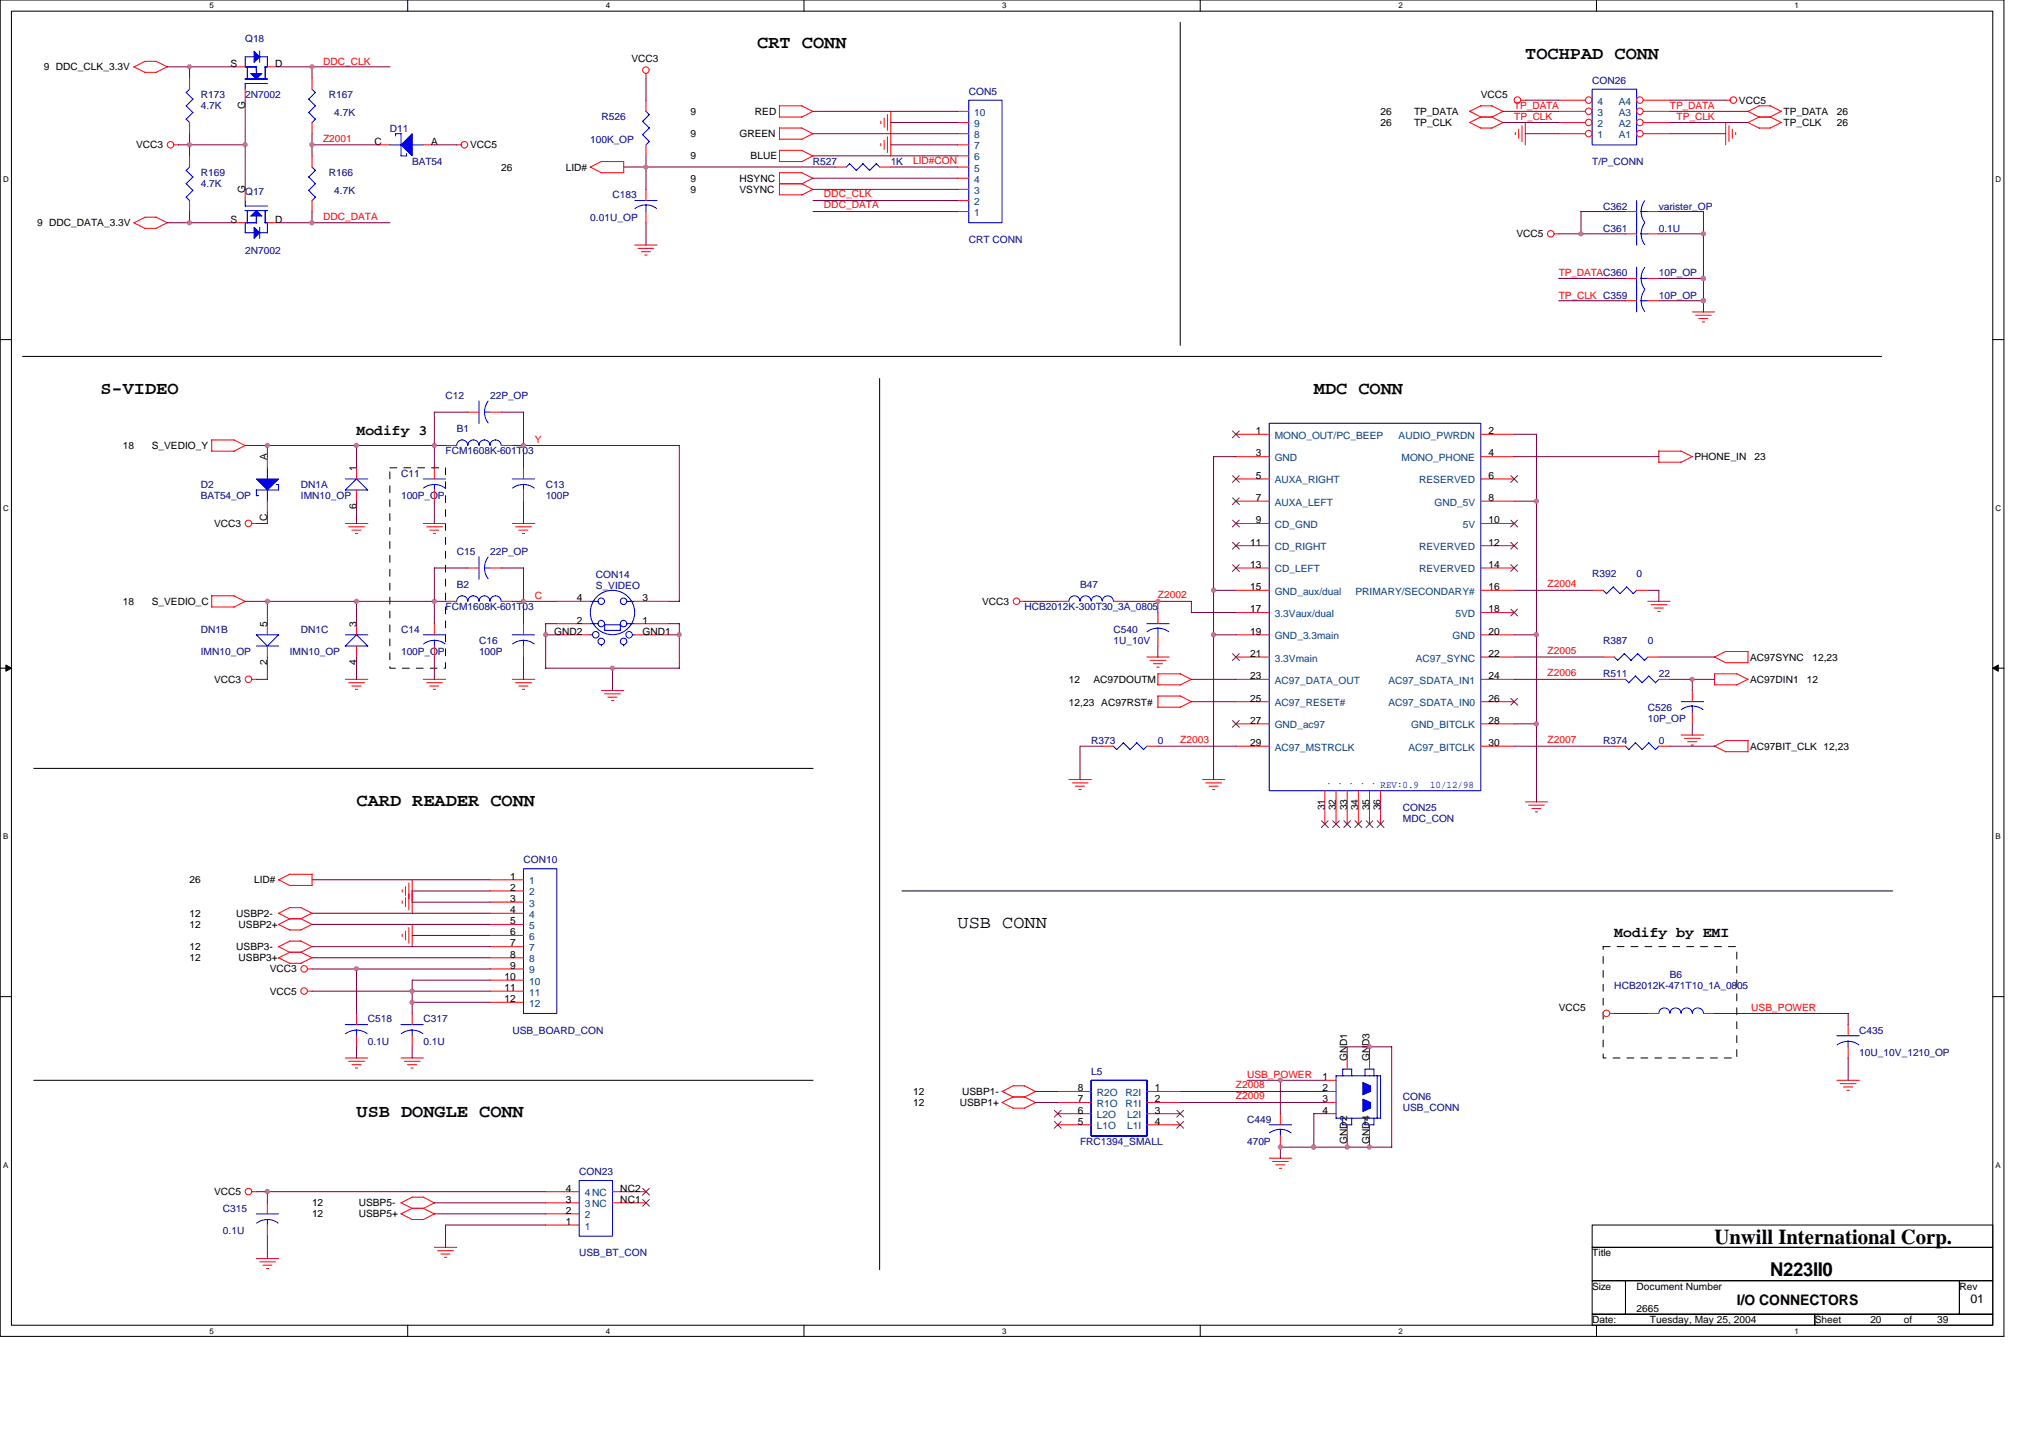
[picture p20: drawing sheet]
<svg xmlns="http://www.w3.org/2000/svg" width="297mm" height="210mm" viewBox="0 0 297 210" stroke-linecap="round" stroke-linejoin="round" font-family="sans-serif">
<defs><g id="words">
<text font-size="3.1" x="250.4" y="181.6">Unwill International Corp.</text>
<text font-size="2.8" x="258.5" y="186.3">N223II0</text>
<g font-size="2.6">
<text x="110.6" y="7.1">CRT CONN</text>
<text x="222.8" y="8.7">TOCHPAD CONN</text>
<text x="14.7" y="57.4">S-VIDEO</text>
<text x="191.9" y="57.4">MDC CONN</text>
<text x="52.1" y="117.6">CARD READER CONN</text>
<text x="139.8" y="135.4">USB CONN</text>
<text x="52.1" y="163.1">USB DONGLE CONN</text>
</g>
<g font-size="2.1">
<text x="52.1" y="63.6">Modify 3</text>
<text x="235.8" y="136.7">Modify by EMI</text>
<text x="253.6" y="190.5">I/O CONNECTORS</text>
</g>
<text font-size="1.8" x="287.8" y="190.2">01</text>
<g font-size="1.5">
<text x="6.4" y="10.3">9 DDC_CLK_3.3V</text>
<text x="33.7" y="9.7">S</text>
<text x="40.2" y="9.7">D</text>
<text x="92.2" y="9.1">VCC3</text>
<text x="35.8" y="15.9" transform="rotate(-90 35.8 15.9)">G</text>
<text x="100.8" y="16.8">9</text>
<text x="110.3" y="16.8">RED</text>
<text x="201.6" y="16.8">26</text>
<text x="206.5" y="16.8">TP_DATA</text>
<text x="216.3" y="14.3">VCC5</text>
<text x="254" y="15.1">VCC5</text>
<text x="260.5" y="16.8">TP_DATA</text>
<text x="268.3" y="16.8">26</text>
<text x="19.9" y="21.6">VCC3</text>
<text x="54.7" y="21.1">C</text>
<text x="63" y="21.1">A</text>
<text x="68.6" y="21.6">VCC5</text>
<text x="100.8" y="20">9</text>
<text x="100.8" y="23.3">9</text>
<text x="108" y="20">GREEN</text>
<text x="109.6" y="23.3">BLUE</text>
<text x="201.6" y="18.4">26</text>
<text x="206.5" y="18.4">TP_CLK</text>
<text x="260.5" y="18.4">TP_CLK</text>
<text x="268.3" y="18.4">26</text>
<text x="35.8" y="28.1" transform="rotate(-90 35.8 28.1)">G</text>
<text x="73.2" y="24.9">26</text>
<text x="82.6" y="24.9">LID#</text>
<text x="100.8" y="28.1">9</text>
<text x="100.8" y="26.5">9</text>
<text x="108" y="28.1">VSYNC</text>
<text x="108" y="26.5">HSYNC</text>
<text x="5.4" y="33">9 DDC_DATA_3.3V</text>
<text x="33.7" y="32.5">S</text>
<text x="40.2" y="32.5">D</text>
<text x="221.4" y="34.6">VCC5</text>
<text x="17.9" y="65.5">18</text>
<text x="22.2" y="65.5">S_VEDIO_Y</text>
<text x="183.4" y="63.4">1</text>
<text x="217.4" y="63.4">2</text>
<text x="39" y="67.1" transform="rotate(-90 39 67.1)">A</text>
<text x="52" y="68.8" transform="rotate(-90 52 68.8)">1</text>
<text x="183.4" y="66.6">3</text>
<text x="183.4" y="69.9">5</text>
<text x="217.4" y="66.6">4</text>
<text x="217.4" y="69.9">6</text>
<text x="247.5" y="67.2">PHONE_IN</text>
<text x="256.2" y="67.2">23</text>
<text x="31.3" y="76.9">VCC3</text>
<text x="39" y="76" transform="rotate(-90 39 76)">C</text>
<text x="52" y="74.4" transform="rotate(-90 52 74.4)">6</text>
<text x="183.4" y="73.1">7</text>
<text x="183.4" y="76.4">9</text>
<text x="217.4" y="73.1">8</text>
<text x="217.4" y="76.4">10</text>
<text x="182.6" y="79.6">11</text>
<text x="182.6" y="82.9">13</text>
<text x="217.4" y="79.6">12</text>
<text x="217.4" y="82.9">14</text>
<text x="17.9" y="88.3">18</text>
<text x="22.2" y="88.3">S_VEDIO_C</text>
<text x="84.2" y="87.8">4</text>
<text x="93.8" y="87.8">3</text>
<text x="143.4" y="88.3">VCC3</text>
<text x="182.6" y="86.1">15</text>
<text x="182.6" y="89.4">17</text>
<text x="217.4" y="86.1">16</text>
<text x="217.4" y="89.4">18</text>
<text x="39" y="91.5" transform="rotate(-90 39 91.5)">5</text>
<text x="52" y="91.5" transform="rotate(-90 52 91.5)">3</text>
<text x="80.9" y="92.6">GND2</text>
<text x="84.2" y="91">2</text>
<text x="93.8" y="91">1</text>
<text x="93.8" y="92.6">GND1</text>
<text x="182.6" y="92.6">19</text>
<text x="182.6" y="95.9">21</text>
<text x="217.4" y="92.6">20</text>
<text x="217.4" y="95.9">22</text>
<text x="31.3" y="99.7">VCC3</text>
<text x="39" y="97.1" transform="rotate(-90 39 97.1)">2</text>
<text x="52" y="97.1" transform="rotate(-90 52 97.1)">4</text>
<text x="156.1" y="99.7">12</text>
<text x="159.7" y="99.7">AC97DOUTM</text>
<text x="182.6" y="99.1">23</text>
<text x="217.4" y="99.1">24</text>
<text x="255.6" y="96.4">AC97SYNC</text>
<text x="255.6" y="99.7">AC97DIN1</text>
<text x="263.9" y="99.7">12</text>
<text x="264.7" y="96.4">12,23</text>
<text x="156.1" y="103.1">12,23 AC97RST#</text>
<text x="182.6" y="102.4">25</text>
<text x="182.6" y="105.6">27</text>
<text x="217.4" y="102.4">26</text>
<text x="217.4" y="105.6">28</text>
<text x="182.6" y="108.9">29</text>
<text x="217.4" y="108.9">30</text>
<text x="255.6" y="109.4">AC97BIT_CLK 12,23</text>
<text x="193.5" y="118.3" transform="rotate(-90 193.5 118.3)">31</text>
<text x="195.1" y="118.3" transform="rotate(-90 195.1 118.3)">32</text>
<text x="196.7" y="118.3" transform="rotate(-90 196.7 118.3)">33</text>
<text x="198.3" y="118.3" transform="rotate(-90 198.3 118.3)">34</text>
<text x="200" y="118.3" transform="rotate(-90 200 118.3)">35</text>
<text x="201.6" y="118.3" transform="rotate(-90 201.6 118.3)">36</text>
<text x="27.7" y="128.9">26</text>
<text x="37.1" y="128.9">LID#</text>
<text x="74.5" y="128.4">1</text>
<text x="74.5" y="130">2</text>
<text x="74.5" y="131.7">3</text>
<text x="27.7" y="135.4">12</text>
<text x="27.7" y="133.8">12</text>
<text x="34.5" y="133.8">USBP2-</text>
<text x="34.8" y="135.4">USBP2+</text>
<text x="74.5" y="133.3">4</text>
<text x="74.5" y="134.9">5</text>
<text x="74.5" y="136.5">6</text>
<text x="27.7" y="140.3">12</text>
<text x="27.7" y="138.7">12</text>
<text x="34.5" y="138.7">USBP3-</text>
<text x="34.8" y="140.3">USBP3+</text>
<text x="39.4" y="141.9">VCC3</text>
<text x="73.7" y="143">10</text>
<text x="74.5" y="138.2">7</text>
<text x="74.5" y="139.8">8</text>
<text x="74.5" y="141.4">9</text>
<text x="39.4" y="145.2">VCC5</text>
<text x="73.7" y="144.7">11</text>
<text x="73.7" y="146.3">12</text>
<text x="227.6" y="147.6">VCC5</text>
<text x="196.7" y="154.9" transform="rotate(-90 196.7 154.9)">GND1</text>
<text x="200" y="154.9" transform="rotate(-90 200 154.9)">GND3</text>
<text x="133.3" y="159.8">12</text>
<text x="133.3" y="161.4">12</text>
<text x="140.2" y="161.4">USBP1+</text>
<text x="140.5" y="159.8">USBP1-</text>
<text x="157.4" y="160.9">7</text>
<text x="157.4" y="159.3">8</text>
<text x="168.6" y="160.9">2</text>
<text x="168.6" y="159.3">1</text>
<text x="193.1" y="157.7">1</text>
<text x="193.1" y="159.3">2</text>
<text x="193.1" y="160.9">3</text>
<text x="157.4" y="164.2">5</text>
<text x="157.4" y="162.5">6</text>
<text x="168.6" y="164.2">4</text>
<text x="168.6" y="162.5">3</text>
<text x="193.1" y="162.5">4</text>
<text x="196.7" y="167" transform="rotate(-90 196.7 167)">GND2</text>
<text x="200" y="167" transform="rotate(-90 200 167)">GND4</text>
<text x="82.6" y="173.9">4</text>
<text x="90.6" y="173.9">NC2</text>
<text x="31.3" y="174.4">VCC5</text>
<text x="45.6" y="177.7">12</text>
<text x="45.6" y="176.1">12</text>
<text x="52.4" y="177.7">USBP5+</text>
<text x="52.4" y="176.1">USBP5-</text>
<text x="82.6" y="178.8">1</text>
<text x="82.6" y="177.2">2</text>
<text x="82.6" y="175.6">3</text>
<text x="90.6" y="175.6">NC1</text>
<text x="232.5" y="183.4">Title</text>
<text x="232.5" y="188.3">Size</text>
<text x="239" y="188.3">Document Number</text>
<text x="239" y="191.5">2665</text>
<text x="286.1" y="188.3">Rev</text>
<text x="232.5" y="193.1">Date:</text>
<text x="241" y="193.1">Tuesday, May 25, 2004</text>
<text x="265" y="193.1">Sheet</text>
<text x="273.2" y="193.1">20</text>
<text x="278" y="193.1">of</text>
<text x="282.9" y="193.1">39</text>
</g>
<g font-size="1.5" fill="#000080">
<text x="35.8" y="6.2">Q18</text>
<text x="29.3" y="14.3">R173</text>
<text x="29.3" y="15.9">4.7K</text>
<text x="35.8" y="14.3">2N7002</text>
<text x="48" y="14.3">R167</text>
<text x="48.8" y="16.9">4.7K</text>
<text x="87.8" y="17.6">R526</text>
<text x="141.5" y="13.8">CON5</text>
<text x="232.5" y="12.2">CON26</text>
<text x="56.9" y="19.2">D11</text>
<text x="86.2" y="20.8">100K_OP</text>
<text x="29.3" y="25.7">R169</text>
<text x="29.3" y="27.3">4.7K</text>
<text x="35.8" y="28.5">Q17</text>
<text x="48" y="25.7">R166</text>
<text x="48.8" y="28.3">4.7K</text>
<text x="60.2" y="24.1">BAT54</text>
<text x="89.4" y="29">C183</text>
<text x="118.7" y="24.1">R527</text>
<text x="130.1" y="24.1">1K</text>
<text x="232.5" y="24.1">T/P_CONN</text>
<text x="86.2" y="32.2">0.01U_OP</text>
<text x="141.5" y="35.5">CRT CONN</text>
<text x="234.1" y="30.6">C362</text>
<text x="234.1" y="33.8">C361</text>
<text x="242.2" y="30.6">varister_OP</text>
<text x="242.2" y="33.8">0.1U</text>
<text x="35.8" y="37.1">2N7002</text>
<text x="242.2" y="40.3">10P_OP</text>
<text x="242.2" y="43.6">10P_OP</text>
<text x="65.1" y="58.2">C12</text>
<text x="71.6" y="58.2">22P_OP</text>
<text x="66.7" y="63.1">B1</text>
<text x="29.3" y="71.2">D2</text>
<text x="43.9" y="71.2">DN1A</text>
<text x="58.6" y="69.6">C11</text>
<text x="65.1" y="66.3">FCM1608K-601T03</text>
<text x="79.7" y="71.2">C13</text>
<text x="29.3" y="72.8">BAT54_OP</text>
<text x="43.9" y="72.8">IMN10_OP</text>
<text x="58.6" y="72.8">100P_OP</text>
<text x="79.7" y="72.8">100P</text>
<text x="66.7" y="81">C15</text>
<text x="71.6" y="81">22P_OP</text>
<text x="65.1" y="89.1">FCM1608K-601T03</text>
<text x="66.7" y="85.9">B2</text>
<text x="87" y="84.4">CON14</text>
<text x="87" y="86">S_VIDEO</text>
<text x="149.6" y="89.1">HCB2012K-300T30_3A_0805</text>
<text x="157.7" y="85.9">B47</text>
<text x="232.5" y="84.2">R392</text>
<text x="239" y="84.2">0</text>
<text x="29.3" y="92.4">DN1B</text>
<text x="29.3" y="95.6">IMN10_OP</text>
<text x="42.3" y="95.6">IMN10_OP</text>
<text x="43.9" y="92.4">DN1C</text>
<text x="58.6" y="92.4">C14</text>
<text x="58.6" y="95.6">100P_OP</text>
<text x="70" y="94">C16</text>
<text x="70" y="95.6">100P</text>
<text x="162.6" y="92.4">C540</text>
<text x="162.6" y="94">1U_10V</text>
<text x="234.1" y="94">R387</text>
<text x="240.6" y="94">0</text>
<text x="234.1" y="98.8">R511</text>
<text x="242.2" y="98.8">22</text>
<text x="240.6" y="103.7">C526</text>
<text x="240.6" y="105.3">10P_OP</text>
<text x="159.4" y="108.6">R373</text>
<text x="169.1" y="108.6">0</text>
<text x="234.1" y="108.6">R374</text>
<text x="242.2" y="108.6">0</text>
<text x="204.9" y="118.4">CON25</text>
<text x="204.9" y="120">MDC_CON</text>
<text x="76.5" y="126">CON10</text>
<text x="243.9" y="142.7">B6</text>
<text x="53.7" y="149.2">C518</text>
<text x="61.8" y="149.2">C317</text>
<text x="235.8" y="144.4">HCB2012K-471T10_1A_0805</text>
<text x="53.7" y="152.5">0.1U</text>
<text x="61.8" y="152.5">0.1U</text>
<text x="74.8" y="150.9">USB_BOARD_CON</text>
<text x="271.5" y="150.9">C435</text>
<text x="271.5" y="154.1">10U_10V_1210_OP</text>
<text x="159.4" y="156.9">L5</text>
<text x="204.9" y="160.6">CON6</text>
<text x="157.7" y="167.1">FRC1394_SMALL</text>
<text x="182.1" y="163.9">C449</text>
<text x="182.1" y="167.1">470P</text>
<text x="204.9" y="162.2">USB_CONN</text>
<text x="84.6" y="171.5">CON23</text>
<text x="32.6" y="176.9">C315</text>
<text x="32.6" y="180.1">0.1U</text>
<text x="84.6" y="183.4">USB_BT_CON</text>
</g>
<g font-size="1.5" fill="#f00">
<text x="47.2" y="9.4">DDC_CLK</text>
<text x="221.1" y="17.6">TP_CLK</text>
<text x="221.1" y="15.9">TP_DATA</text>
<text x="243.9" y="15.9">TP_DATA</text>
<text x="244.9" y="17.6">TP_CLK</text>
<text x="47.2" y="20.7">Z2001</text>
<text x="133.3" y="23.9">LID#CON</text>
<text x="120.3" y="28.8">DDC_CLK</text>
<text x="47.2" y="32">DDC_DATA</text>
<text x="120.3" y="30.4">DDC_DATA</text>
<text x="227.6" y="40.3">TP_DATAC360</text>
<text x="227.6" y="43.6">TP_CLK C359</text>
<text x="78.1" y="64.7">Y</text>
<text x="78.1" y="87.5">C</text>
<text x="169.1" y="87.3">Z2002</text>
<text x="226" y="85.7">Z2004</text>
<text x="226" y="95.4">Z2005</text>
<text x="226" y="98.7">Z2006</text>
<text x="172.4" y="108.4">Z2003</text>
<text x="226" y="108.4">Z2007</text>
<text x="255.8" y="147.6">USB_POWER</text>
<text x="180.5" y="158.8">Z2008</text>
<text x="180.5" y="160.5">Z2009</text>
<text x="182.1" y="157.4">USB_POWER</text>
</g>
<g font-size="1.5" fill="#004080">
<text x="142.3" y="16.9">10</text>
<text x="233.3" y="16.9">3</text>
<text x="233.3" y="15.3">4</text>
<text x="236.4" y="16.9">A3</text>
<text x="236.4" y="15.3">A4</text>
<text x="142.3" y="23.4">6</text>
<text x="142.3" y="21.8">7</text>
<text x="142.3" y="20.2">8</text>
<text x="142.3" y="18.5">9</text>
<text x="233.3" y="18.5">2</text>
<text x="233.3" y="20.2">1</text>
<text x="236.4" y="18.5">A2</text>
<text x="236.4" y="20.2">A1</text>
<text x="142.3" y="29.9">2</text>
<text x="142.3" y="28.3">3</text>
<text x="142.3" y="26.7">4</text>
<text x="142.3" y="25">5</text>
<text x="142.3" y="31.5">1</text>
<text x="186.2" y="64.1">MONO_OUT/PC_BEEP</text>
<text x="204.3" y="64.1">AUDIO_PWRDN</text>
<text x="186.2" y="67.3">GND</text>
<text x="186.2" y="70.6">AUXA_RIGHT</text>
<text x="204.7" y="67.3">MONO_PHONE</text>
<text x="207.2" y="70.6">RESERVED</text>
<text x="186.2" y="73.8">AUXA_LEFT</text>
<text x="186.2" y="77.1">CD_GND</text>
<text x="209.5" y="73.8">GND_5V</text>
<text x="213.6" y="77.1">5V</text>
<text x="186.2" y="80.3">CD_RIGHT</text>
<text x="186.2" y="83.6">CD_LEFT</text>
<text x="207.2" y="80.3">REVERVED</text>
<text x="207.2" y="83.6">REVERVED</text>
<text x="186.2" y="86.8">GND_aux/dual</text>
<text x="197.9" y="86.8">PRIMARY/SECONDARY#</text>
<text x="186.2" y="90.1">3.3Vaux/dual</text>
<text x="186.2" y="93.3">GND_3.3main</text>
<text x="212.1" y="93.3">GND</text>
<text x="212.6" y="90.1">5VD</text>
<text x="186.2" y="96.6">3.3Vmain</text>
<text x="186.2" y="99.8">AC97_DATA_OUT</text>
<text x="202.8" y="99.8">AC97_SDATA_IN1</text>
<text x="206.8" y="96.6">AC97_SYNC</text>
<text x="186.2" y="103.1">AC97_RESET#</text>
<text x="186.2" y="106.3">GND_ac97</text>
<text x="202.8" y="103.1">AC97_SDATA_IN0</text>
<text x="206.1" y="106.3">GND_BITCLK</text>
<text x="186.2" y="109.6">AC97_MSTRCLK</text>
<text x="205.7" y="109.6">AC97_BITCLK</text>
<text x="194.2" y="114.6" transform="rotate(-90 194.2 114.6)">.</text>
<text x="195.8" y="114.6" transform="rotate(-90 195.8 114.6)">.</text>
<text x="197.4" y="114.6" transform="rotate(-90 197.4 114.6)">.</text>
<text x="199" y="114.6" transform="rotate(-90 199 114.6)">.</text>
<text x="200.7" y="114.6" transform="rotate(-90 200.7 114.6)">.</text>
<text x="202.3" y="114.6" transform="rotate(-90 202.3 114.6)">.</text>
<text x="77.3" y="129.1">1</text>
<text x="77.3" y="130.7">2</text>
<text x="77.3" y="132.3">3</text>
<text x="77.3" y="134">4</text>
<text x="77.3" y="135.6">5</text>
<text x="77.3" y="137.2">6</text>
<text x="77.3" y="138.8">7</text>
<text x="77.3" y="140.5">8</text>
<text x="77.3" y="142.1">9</text>
<text x="77.3" y="143.7">10</text>
<text x="77.3" y="145.3">11</text>
<text x="77.3" y="147">12</text>
<text x="160.2" y="161.6">R1O</text>
<text x="160.2" y="160">R2O</text>
<text x="164.4" y="161.6">R1I</text>
<text x="164.4" y="160">R2I</text>
<text x="160.2" y="164.8">L1O</text>
<text x="160.2" y="163.2">L2O</text>
<text x="164.6" y="164.8">L1I</text>
<text x="164.6" y="163.2">L2I</text>
<text x="85.4" y="179.5">1</text>
<text x="85.4" y="177.8">2</text>
<text x="85.4" y="176.2">3 NC</text>
<text x="85.4" y="174.6">4 NC</text>
</g>
<g font-size="1.5" fill="#00f">
<text x="201.6" y="115">REV:0.9</text>
<text x="208.8" y="115">10/12/98</text>
</g>
<g font-size="1.2">
<text x="30.6" y="1.2">5</text>
<text x="88.5" y="1.2">4</text>
<text x="146.3" y="1.2">3</text>
<text x="204.2" y="1.2">2</text>
<text x="262.1" y="1.2">1</text>
<text x=".5" y="26.6">D</text>
<text x="291.4" y="26.6">D</text>
<text x=".5" y="74.6">C</text>
<text x="291.4" y="74.6">C</text>
<text x=".5" y="122.5">B</text>
<text x="291.4" y="122.5">B</text>
<text x=".5" y="170.5">A</text>
<text x="291.4" y="170.5">A</text>
<text x="30.6" y="194.7">5</text>
<text x="88.5" y="194.7">4</text>
<text x="146.3" y="194.7">3</text>
<text x="204.2" y="194.7">2</text>
<text x="262.1" y="194.7">1</text>
</g>
</g></defs>
<path d="M0 0h292.6v195.1h-292.6zM1.7 1.6h289.3v191.8h-289.3z" fill="none" stroke="#000" stroke-width=".15"/>
<g fill="#fff">
<path d="M30.6 .2h.6v1.3h-.6z"/>
<path d="M30.6 193.6h.6v1.3h-.6z"/>
</g>
<path d="M59.5 0v1.6M59.5 193.4v1.7" fill="none" stroke="#000" stroke-width=".15"/>
<g fill="#fff">
<path d="M88.5 .2h.6v1.3h-.6z"/>
<path d="M88.5 193.6h.6v1.3h-.6z"/>
</g>
<path d="M117.4 0v1.6M117.4 193.4v1.7" fill="none" stroke="#000" stroke-width=".15"/>
<g fill="#fff">
<path d="M146.3 .2h.7v1.3h-.7z"/>
<path d="M146.3 193.6h.7v1.3h-.7z"/>
</g>
<path d="M175.3 0v1.6M175.3 193.4v1.7" fill="none" stroke="#000" stroke-width=".15"/>
<g fill="#fff">
<path d="M204.2 .2h.6v1.3h-.6z"/>
<path d="M204.2 193.6h.6v1.3h-.6z"/>
</g>
<path d="M233.1 0v1.6M233.1 193.4v1.7" fill="none" stroke="#000" stroke-width=".15"/>
<g fill="#fff">
<path d="M262.1 .2h.6v1.3h-.6z"/>
<path d="M262.1 193.6h.6v1.3h-.6z"/>
<path d="M.5 25.6h.8v1.3h-.8z"/>
<path d="M291.4 25.6h.9v1.3h-.9z"/>
<path d="M.5 73.5h.8v1.3h-.8z"/>
<path d="M291.4 73.5h.9v1.3h-.9z"/>
</g>
<path d="M0 49.6h1.7M291 49.6h1.6" fill="none" stroke="#000" stroke-width=".15"/>
<g fill="#fff">
<path d="M.5 121.5h.7v1.3h-.7z"/>
<path d="M291.4 121.5h.8v1.3h-.8z"/>
</g>
<path d="M0 97.5h1.7M291 97.5h1.6" fill="none" stroke="#000" stroke-width=".15"/>
<path d="M.9 97.1l.8 .4-.8 .5zM291 97.5l.8-.4v.9z" fill="#000" stroke="#000" stroke-width=".15"/>
<g fill="#fff">
<path d="M.5 169.4h.7v1.3h-.7z"/>
<path d="M291.4 169.4h.8v1.3h-.8z"/>
</g>
<g fill="none" stroke="#000" stroke-width=".15">
<path d="M172.4 3.3v47.1M3.3 52h271.5M128.5 55.3v130M4.9 112.2h113.8M131.7 130h144.7M0 145.5h1.7M4.9 157.7h113.8M291 145.5h1.6M232.5 178.8h58.5v3.3h-58.5zM232.5 191.8h32.5v1.6h-32.5zM232.5 186.9h4.9v4.9h-4.9zM232.5 182.1h58.5v4.8h-58.5z"/>
<path d="M237.4 186.9h48.7v4.9h-48.7zM265 191.8h26v1.6h-26zM286.1 186.9h4.9v4.9h-4.9z"/>
</g>
<path d="M56.9 68.3h8.2v29.2h-8.2v-29.2M234.1 138.2h19.5v16.2h-19.5v-16.2" fill="none" stroke="#000" stroke-width=".15" stroke-dasharray="1 1 1 1 1 1 1 1"/>
<g fill="none" stroke="#f00" stroke-width=".15">
<path d="M19.6 9.8l1.6 .8M21.2 10.6h1.6M24.4 9.8l-1.6-.9-1.6 .1-1.7 .8M24.4 9.7l-1.6 .9M27.7 11.4v1.6M27.7 17.9v1.6M34.2 9.8h1.6M35.8 13v1.6M39 9.8h1.7M45.6 11.4v1.6M45.6 17.9v1.6M94.3 10.7v.7"/>
<path d="M94.3 14.6v1.7M113.8 18.7h3.3M113.8 18.7v1.6M117.1 18.7l1.6 .8-1.6 .8h-3.3M117.1 15.5l1.6 .8M117.1 15.5l-3.3-.1v1.7M118.7 16.3l-1.6 .8h-3.3M128.6 17.7v.4M129.1 17.2v1.4M129.6 16.7v2.3M129.6 20v2.3M130.1 16.2v6.6"/>
<path d="M139.8 17.9h1.7M139.8 16.3h1.7M139.8 19.5h1.7M214.6 17.9l1.6 .8h1.7M214.6 16.2l1.6 .9h1.7M216.3 15.5h1.6M216.3 15.4l-1.7 .9M216.3 17.1l-1.7 .8M217.9 15.5l1.6 .8M219.5 16.3l-1.7 .8 1.7 .8M219.5 17.9l-1.7 .8M221.3 19.3v.4"/>
<path d="M221.8 18.9v1.3M222.1 14.6h.7M222.3 18.4v2.3M222.8 17.9v3.2M227.6 14.6h3.9M227.6 17.9h3.9M227.6 16.3h3.9M227.6 19.5h3.9M240 14.6h3.9M240 17.9h3.9M240 16.3h3.9M240 19.5h3.9"/>
<path d="M252 14.6h.7M252 17.9v3.2M252.5 18.4v2.3M253 18.9v1.3M253.5 19.3v.4M255.3 16.3l1.6 .8M255.3 17.9l1.6 .8M258.5 15.4l1.6 .9M258.5 17.1l1.6 .8M258.5 15.5h-1.6l-1.7 .8M260.2 17.9l-1.7 .8h-1.6M260.2 16.2l-1.7 .9h-1.6l-1.7 .8"/>
<path d="M19.6 32.5l1.6 .9M21.2 33.3h1.6M24.4 32.5l-1.6-.8h-1.6l-1.7 .8M24.4 32.5l-1.6 .8M25.4 21.1h.7M27.7 22.8v1.6M27.7 29.3v1.6M34.2 32.5h1.6M35.8 27.6v1.7M39 32.5h1.7M45.6 22.8v1.6M45.6 29.3v1.6"/>
<path d="M55.3 21.1h1.6M61.8 21.1h1.6M66.7 21.1h.6M91.1 23.6h-3.3l-1.6 .8 1.6 .8M91.1 23.6v1.6h-3.3M92.7 35.8h3.2M93.2 36.3h2.3M93.7 36.7h1.3M94.1 37.2h.4M94.3 21.1v1.7M94.3 27.6v1.7M94.3 30.9v1.6"/>
<path d="M113.8 26.8h3.3M113.8 28.4h3.3M117.1 21.9l1.6 .9M117.1 25.2l1.6 .8-1.6 .8 1.6 .9M117.1 21.9h-3.3v1.7M117.1 25.2h-3.3v3.2M118.7 22.8l-1.6 .8h-3.3M118.7 27.6l-1.6 .9M122 24.4h1.6M128.5 24.4h1.6M128.6 21v.3M129.1 20.5v1.3"/>
<path d="M139.8 21.1h1.7M139.8 24.4h1.7M139.8 30.9h1.7M139.8 29.3h1.7M139.8 27.6h1.7M139.8 26h1.7M139.8 22.8h1.7M227 34.1h.6M237.4 34.1h1.6M237.4 30.9h1.6M240.6 34.1h1.6M240.6 30.9h1.6"/>
<path d="M237.4 40.6h1.6M237.4 43.9h1.6M240.6 40.6h1.6M240.6 43.9h1.6M247.1 45.5h3.3M247.6 46h2.3M248.1 46.5h1.3M248.6 47h.3M30.9 64.2v1.6M30.9 64.2h3.3M34.2 64.2l1.6 .8M35.8 65l-1.6 .8h-3.3"/>
<path d="M36.8 76.4h.7M39 66.7v1.6M39 73.2v1.6M50.4 76.4h3.3M50.9 76.9h2.3M51.4 77.4h1.3M51.9 77.9h.3M52.1 68.3v1.6M52.1 71.5v1.7M61.8 76.4h3.3M62.3 76.9h2.3M62.8 77.4h1.3"/>
<path d="M63.3 77.9h.3M63.4 68.3v1.6M63.4 71.5v1.7M65.1 65h1.6M68.3 60.2h1.7M71.6 60.2h1.6M73.2 65h1.6M74.8 76.4h3.3M75.3 76.9h2.3M75.8 77.4h1.3M76.3 77.9h.3M76.5 68.3v1.6"/>
<path d="M76.5 71.5v1.7M180.5 76.4h4.9M180.5 63.4h4.9M180.5 66.7h4.9M180.5 69.9h4.9M180.5 73.2h4.9M180.5 79.7h4.9M216.3 76.4h4.8M216.3 63.4h4.8M216.3 66.7h4.8M216.3 69.9h4.8M216.3 73.2h4.8"/>
<path d="M216.3 79.7h4.8M242.2 65.8h3.3l1.7 .9M242.2 65.8v1.7h3.3M247.1 66.7l-1.6 .8M34.2 87l1.6 .8M34.2 87h-3.3v1.6M35.8 87.8l-1.6 .8h-3.3M36.8 99.2h.7M39 91v1.7M39 94.3v1.6M50.4 99.2h3.3M50.9 99.7h2.3"/>
<path d="M52.1 91v1.7M52.1 94.3v1.6M61.8 99.2h3.3M62.3 99.7h2.3M63.4 91v1.7M63.4 94.3v1.6M65.1 87.8h1.6M68.3 82.9h1.7M71.6 82.9h1.6M73.2 87.8h1.6M74.8 99.2h3.3M75.3 99.7h2.3"/>
<path d="M76.5 91v1.7M76.5 94.3v1.6M81.3 87.8h4.9M81.3 91h4.9M81.3 92.7h4.9M92.7 87.8h4.9M92.7 91h4.9M92.7 92.7h4.9M148.9 87.8h.7M154.5 87.8h1.6M162.6 87.8h1.6M167.5 95.9h3.2"/>
<path d="M168 96.4h2.3M168.4 96.9h1.4M168.9 97.4h.4M169.1 100h3.3M169.1 89.4v1.6M169.1 92.7v1.6M174 99.2l-1.7 .8M174 99.2l-1.6-.8-3.3-.1v1.7M180.5 99.2h4.9M180.5 95.9h4.9M180.5 92.7h4.9M180.5 82.9h4.9"/>
<path d="M180.5 86.2h4.9M180.5 89.4h4.9M216.3 99.2h4.8M216.3 95.9h4.8M216.3 92.7h4.8M216.3 82.9h4.8M216.3 86.2h4.8M216.3 89.4h4.8M232.5 86.2h1.6M234.1 95.9h1.7M235.8 99.2h1.6M239 86.2h1.6"/>
<path d="M240.6 87.8h3.3M240.6 95.9h1.6M241.1 88.3h2.3M241.6 88.8h1.3M242.1 89.3h.3M242.2 99.2h1.7M250.4 95.9l1.6 .8M250.4 98.4l3.2-.1 1.7 .9-1.7 .8M250.4 98.4v1.6M250.4 100h3.3M252 95.1h3.3v1.7l-3.3-.1M252 95.1l-1.6 .8"/>
<path d="M51.4 100.1h1.3M51.9 100.6h.3M62.8 100.1h1.3M63.3 100.6h.3M75.8 100.1h1.3M76.3 100.6h.3M87.8 100.8h3.3M88.3 101.3h2.3M88.8 101.8h1.3M89.3 102.3h.3M156.1 113.8h3.3M156.6 114.3h2.3"/>
<path d="M157.1 114.8h1.3M157.6 115.3h.3M161 108.9h1.6M167.5 108.9h1.6M169.1 101.6h3.3M172.3 101.6l1.7 .8-1.6 .8-3.3 .1v-1.7M175.6 113.8h3.3M176.1 114.3h2.3M176.6 114.8h1.3M177.1 115.3h.3M180.5 108.9h4.9M180.5 102.4h4.9"/>
<path d="M180.5 105.7h4.9M193.5 115.4v4.9M195.1 115.4v4.9M196.7 115.4v4.9M198.4 115.4v4.9M200 115.4v4.9M201.6 115.4v4.9M216.3 108.9h4.8M216.3 102.4h4.8M216.3 105.7h4.8M222.8 117.1h3.2M223.2 117.5h2.3"/>
<path d="M223.7 118h1.3M224.2 118.5h.4M235.8 108.9h1.6M242.2 108.9h1.7M245.5 107.3h3.3M246 107.8h2.3M246.5 108.3h1.3M247 108.8h.3M247.1 100.8v1.6M247.1 104v1.7M250.4 108.9l1.6 .8M252 109.7h3.3"/>
<path d="M252 108.1h3.3v1.6M252 108.1l-1.6 .8M40.7 139.8l1.6 .8M40.7 134.9l1.6 .9M40.7 133.3l1.6 .8M40.7 128.4l1.6 .9M42.3 127.6h3.3v1.6M42.3 139h1.7M42.3 134.1h1.7M42.3 137.4h1.6M42.3 132.5h1.6M42.3 139l-1.6 .8"/>
<path d="M42.3 135.7h1.7M42.3 134.1l-1.6 .9M42.3 137.4l-1.6 .8 1.6 .8M42.3 132.5l-1.6 .8M42.3 129.2h3.3M42.3 127.6l-1.6 .8M43.9 137.4l1.7 .8M43.9 132.5l1.7 .8M45.6 139.8l-1.7 .8M45.6 138.2l-1.7 .8 1.7 .8M45.6 134.9l-1.7 .8M45.6 133.3l-1.7 .8 1.7 .8"/>
<path d="M58.7 129.9v.3M58.7 131.5v.3M58.7 136.4v.3M59.2 129.4v1.3M59.2 131v1.4M59.2 135.9v1.3M59.7 128.9v3.9M59.7 135.4v2.3M60.2 128.4v4.9M60.2 134.9v3.3M71.6 128.4h4.9M71.6 130h4.9"/>
<path d="M71.6 131.7h4.9M71.6 133.3h4.9M71.6 134.9h4.9M71.6 136.5h4.9M71.6 138.2h4.9M71.6 139.8h4.9M42.3 140.6h1.7M44.9 144.7h.7M44.9 141.4h.7M50.4 154.4h3.3M50.9 154.9h2.3M51.4 155.4h1.3"/>
<path d="M51.9 155.9h.3M52.1 147.9v1.7M52.1 151.2v1.6M58.6 154.4h3.2M59.1 154.9h2.3M59.5 155.4h1.4M60 155.9h.4M60.2 147.9v1.7M60.2 151.2v1.6M71.6 144.7h4.9M71.6 141.4h4.9M71.6 143.1h4.9"/>
<path d="M71.6 146.3h4.9M146.3 159.3l1.7 .8M148 158.5h1.6l1.7 .8M148 158.5l-1.7 .8M151.2 159.3l-1.6 .8M154.5 159.3h4.9M167.5 159.3h4.9M193.5 157.7h1.6M193.5 159.3h1.6M196.7 154.4v1.7M200 154.4v1.7M235.1 147.9h.7"/>
<path d="M240.6 147.9h1.6M248.8 147.9h1.6M268.3 157.7h3.2M268.7 158.2h2.4M269.2 158.7h1.3M269.7 159.2h.4M269.9 149.6v1.6M269.9 152.8v1.6M36.8 173.9h.7M39 175.6v1.6M39 178.8v1.6M60.2 176.4h1.6"/>
<path d="M60.2 174.8h1.6M60.2 174.7l-1.7 .9 1.7 .8-1.6 .8 1.6 .8M61.8 176.4l1.7 .8M61.8 174.8l1.7 .8M63.4 177.2l-1.6 .8h-1.6M63.4 175.6l-1.6 .8M79.7 173.9h4.9M79.7 178.8h4.9M79.7 177.2h4.9M79.7 175.6h4.9M89.4 173.9h4.9M89.4 175.6h4.9"/>
<path d="M146.3 160.9l1.7 .9M148 160.1h1.6l1.7 .9M148 161.8h1.6M148 160.1l-1.7 .8M151.2 160.9l-1.6 .9M154.5 162.6h4.9M154.5 160.9h4.9M154.5 164.2h4.9M167.5 162.6h4.9M167.5 160.9h4.9M167.5 164.2h4.9M185.4 169.1h3.2"/>
<path d="M185.8 169.5h2.3M186.3 170h1.3M186.8 170.5h.4M187 162.6v1.6M187 165.8v1.6M193.5 162.6h1.6M193.5 160.9h1.6M196.7 164.2v1.6M200 164.2v1.6M37.4 183.7h3.3M37.9 184.2h2.3M38.4 184.7h1.3"/>
<path d="M38.9 185.2h.3M63.4 182.1h3.3M63.9 182.6h2.3M64.4 183h1.3M64.9 183.5h.4"/>
<circle cx="94.3" cy="10.2" r=".48"/>
<circle cx="221.6" cy="14.6" r=".48"/>
<circle cx="232" cy="16.2" r=".48"/>
<circle cx="232" cy="17.9" r=".48"/>
<circle cx="232" cy="19.5" r=".48"/>
<circle cx="232" cy="14.6" r=".48"/>
<circle cx="239.5" cy="17.9" r=".48"/>
<circle cx="239.5" cy="16.2" r=".48"/>
<circle cx="239.5" cy="19.5" r=".48"/>
<circle cx="239.5" cy="14.6" r=".48"/>
<circle cx="253.1" cy="14.6" r=".48"/>
<circle cx="24.9" cy="21.1" r=".48"/>
<circle cx="67.8" cy="21.1" r=".48"/>
<circle cx="226.5" cy="34.1" r=".48"/>
<circle cx="36.3" cy="76.4" r=".48"/>
<circle cx="36.3" cy="99.2" r=".48"/>
<circle cx="148.4" cy="87.8" r=".48"/>
<circle cx="44.4" cy="144.7" r=".48"/>
<circle cx="44.4" cy="141.4" r=".48"/>
<circle cx="234.6" cy="147.9" r=".48"/>
<circle cx="36.3" cy="173.9" r=".48"/>
</g>
<g fill="none" stroke="#00f" stroke-width=".15">
<path d="M27.2 17.4l.5 .5M27.2 15.4l1 1M27.2 13.5l1 1M27.7 13l-.5 .5M28.2 16.4l-1 1M28.2 14.5l-1 1M35.8 9.8l1.6-.1v1M35.8 11.5h3.2M35.8 12.2v.8M35.8 12.2h3.3M36.1 9.7v1.8M37.1 8.3h-1.3v1.5"/>
<path d="M37.9 8.3h1.1v1.5h-.3M37.9 7.5v1.6M38.7 9.8v1.8M45.1 16.4l1 1M45.1 14.5l1 1M45.5 13l.6 .5M46.1 17.4l-.5 .5M46.1 15.4l-1 1M46.1 13.5l-1 1M58.6 19.5v3.3h.8M58.6 19.5h-.9l.1 .4M93.8 19.6l1 1.1"/>
<path d="M93.8 17.7l1 1M94.3 16.2l.5 .5M94.8 18.7l-1 1M94.8 16.7l-1 1M141.5 14.6h4.8v17.9h-4.8zM232.5 13h6.5v8.1h-6.5zM27.2 28.8l.5 .5M27.2 26.8l1 1-1 1M27.2 24.8l1 1M27.7 24.4l-.5 .5M28.2 25.8l-1 1M35.8 30.7h3.2"/>
<path d="M35.8 29.3v.8h3.3M35.8 32.5v1.5h1.3M36.1 30.7v1.8M37.4 31.5v1h-1.6M37.9 33.2v1.6M38.7 32.5h.3v1.5h-1.1M38.7 30.7v1.8M45.1 27.8l1 1M45.1 25.8l1 1M45.5 24.4l.6 .5M46.1 28.8l-.5 .5M46.1 26.8l-1 1"/>
<path d="M46.1 24.8l-1 1M56.9 21.1h1.7M59.4 22.4v.4M60.2 21.1h1.6M92.7 29.3h3.3M92.7 30.4a2.61 2.61 0 0 1 3.2 0M94.3 29.9v1M94.8 20.6l-.5 .5M124.1 23.9l.9 1M124.1 23.9l-.5 .5M126 23.9l1 1M126 23.9l-1 1"/>
<path d="M127.9 23.9l.6 .5M128 23.9l-1 1M239 29.3v6.5M239 39v6.5M239.7 34.1a2.5 2.5 0 0 0 .5 1.6M239.7 30.9h1M239.7 34.1h1M240.2 29.3a2.59 2.59 0 0 0-.5 1.6 2.46 2.46 0 0 0 .5 1.5M240.2 39a2.7 2.7 0 0 0-.5 1.6 2.5 2.5 0 0 0 .5 1.6M240.2 32.5a2.7 2.7 0 0 0-.5 1.6M70 58.5v3.3M71.3 58.5a2.7 2.7 0 0 0-.5 1.6v.1a2.5 2.5 0 0 0 .5 1.5"/>
<path d="M239.7 40.6h1M239.7 43.9h1M240.2 42.3a2.7 2.7 0 0 0-.5 1.6 2.5 2.5 0 0 0 .5 1.6M37.4 71.5v.9l.4-.1M39 68.3v1.6M39 71.5v1.7M40.3 70.7h.4M40.7 70.7v.8h-3.3M50.4 69.9h3.3M52 69.9l1.7 1.6h-3.3M52.1 69.9l-1.7 1.6M61.8 69.9h3.3"/>
<path d="M61.8 71.2a2.59 2.59 0 0 1 1.6-.5 2.46 2.46 0 0 1 1.6 .5M63.4 70.7v.8M66.7 65a.82 .82 0 0 1 .8-.8 .82 .82 0 0 1 .8 .8 .82 .82 0 0 1 .8-.8 .82 .82 0 0 1 .9 .8 .8 .8 0 0 1 .8-.8 .8 .8 0 0 1 .8 .8 .82 .82 0 0 1 .8-.8 .82 .82 0 0 1 .8 .8M70.7 60.2h.9M74.8 69.9h3.3M74.8 71.2a2.7 2.7 0 0 1 1.6-.5h.1a2.5 2.5 0 0 1 1.5 .5M76.5 70.7v.8M185.4 61.8h30.9v53.6h-30.9zM37.4 92.6l1.6 1.7M37.4 92.7h3.3M37.4 94.3h3.3M40.7 92.7l-1.7 1.6"/>
<path d="M50.4 94.3l1.7-1.6 1.6 1.6zM50.4 92.7h3.3M61.8 92.7h3.3M63.4 93.5a2.59 2.59 0 0 0-1.6 .5M63.4 93.5a2.46 2.46 0 0 1 1.6 .5M63.4 93.5v.8M66.7 87.8a.82 .82 0 0 1 .8-.8 .82 .82 0 0 1 .8 .8 .82 .82 0 0 1 .8-.8 .82 .82 0 0 1 .9 .8 .8 .8 0 0 1 .8-.8 .8 .8 0 0 1 .8 .8 .82 .82 0 0 1 .8-.8 .82 .82 0 0 1 .8 .8M70 81.3v3.3M70.7 82.9h.9M71.3 81.3a2.7 2.7 0 0 0-.5 1.6 2.5 2.5 0 0 0 .5 1.6M74.8 92.7h3.3M74.8 94a2.7 2.7 0 0 1 1.6-.5h.1a2.5 2.5 0 0 1 1.5 .5"/>
<path d="M76.5 93.5v.8M86.2 92.7h.3M86.2 87.8h1.2M86.2 91h1.2M87.8 94.1v.2M88.3 92h2.3M90.6 91.2v.8M90.6 91.2h-2.3v.8M91.1 94.1v.2M91.6 87.8h1.1M91.6 91h1.1M92.4 92.7h.3"/>
<path d="M156.1 87.8a.82 .82 0 0 1 .8-.8 .82 .82 0 0 1 .8 .8 .82 .82 0 0 1 .8-.8 .82 .82 0 0 1 .9 .8 .8 .8 0 0 1 .8-.8 .8 .8 0 0 1 .8 .8 .82 .82 0 0 1 .8-.8 .82 .82 0 0 1 .8 .8M167.5 91h3.2M167.5 92.2a2.59 2.59 0 0 1 1.6-.5 2.46 2.46 0 0 1 1.6 .5M169.1 91.7v1M234.1 86.1l.5 .6M235.6 85.7l1 1M235.6 85.7l-1 1M235.7 95.9l.5 .5M237.2 95.4l1 1M237.2 95.4l-1 1M237.5 85.7l1 1 .5-.5M237.5 85.7l-.9 1"/>
<path d="M238.8 98.7l1 1M238.8 98.7l-1 1-.4-.6M239.1 95.4l1.1 1M239.2 95.4l-1 1M240.6 95.9l-.5 .5M240.8 98.7l1 1M240.8 98.7l-1 1M242.2 99.2l-.5 .5M162.6 108.9l.5 .5M164 108.4l1 1 1-1M164.1 108.4l-1 1M166 108.4l1 1 .5-.5"/>
<path d="M238.8 108.4l1 1M238.8 108.4l-1 1-.4-.5M241.8 109.4l-1-1-1 1M242.2 108.9l-.5 .5M245.5 102.4h3.3M245.5 103.6a2.7 2.7 0 0 1 1.6-.5 2.5 2.5 0 0 1 1.6 .5M247.1 103.1v1M76.5 126.8h4.8v21.1h-4.8zM50.4 149.6h3.3M50.5 150.9a2.7 2.7 0 0 1 1.5-.5h.1a2.5 2.5 0 0 1 1.5 .5M52.1 150.3v.9M58.5 149.6h3.3"/>
<path d="M58.6 150.9a2.7 2.7 0 0 1 1.6-.5 2.5 2.5 0 0 1 1.6 .5M60.2 150.3v.9M159.4 157.7h8.1v8.1h-8.1zM159.4 157.7v8.1M167.5 157.7v8.1M196.1 157.1v-1h1.3v1M200.6 156.1v1M200.7 156.1h-1.4v1M201.1 157v6.2M201.6 157v6.2h-6.5v-6.2h6.5M242.2 147.9a.82 .82 0 0 1 .9-.8 .82 .82 0 0 1 .8 .8 .82 .82 0 0 1 .8-.8 .82 .82 0 0 1 .8 .8 .82 .82 0 0 1 .8-.8 .82 .82 0 0 1 .8 .8 .82 .82 0 0 1 .9-.8 .82 .82 0 0 1 .8 .8M268.2 151.2h3.3"/>
<path d="M269.9 152a2.7 2.7 0 0 0-1.6 .5M269.9 152a2.5 2.5 0 0 1 1.6 .5M269.9 152v.8M37.4 177.2h3.3M37.5 178.5a2.59 2.59 0 0 1 1.5-.5 2.46 2.46 0 0 1 1.6 .5M39 178v.8M84.6 172.3h4.8v8.1h-4.8zM185.4 164.2h3.2M185.4 165.4a2.7 2.7 0 0 1 1.6-.6 2.5 2.5 0 0 1 1.5 .6M187 164.8v1M196.1 164.2h1.3M196.1 163.2v1"/>
<path d="M197.4 163.2v1M199.3 163.2v1h1.3M200.6 163.2v1"/>
<circle cx="87" cy="92.7" r=".48"/>
<circle cx="87.8" cy="93.6" r=".48"/>
<circle cx="87.8" cy="91" r=".48"/>
<circle cx="87.8" cy="87.8" r=".48"/>
<circle cx="89.4" cy="89.4" r="3.2"/>
<circle cx="91.1" cy="93.6" r=".48"/>
<circle cx="91.1" cy="91" r=".48"/>
<circle cx="91.1" cy="87.8" r=".48"/>
<circle cx="91.9" cy="92.7" r=".48"/>
</g>
<g fill="#00f" stroke="#00f" stroke-width=".15">
<path d="M36.6 31.5l.8-.8 .8 .8z" fill-rule="evenodd"/>
<path d="M37.1 33.2l.8 .8-.8 .8z" fill-rule="evenodd"/>
<path d="M60.2 19.5v3.3l-1.6-1.7z" fill-rule="evenodd"/>
<path d="M199 160.4l1.1 .5v.9l-1.1 .4z" fill-rule="evenodd"/>
<path d="M199 158l1.1 .5v.8l-1.1 .5z" fill-rule="evenodd"/>
<path d="M37.4 69.9h3.3l-1.7 1.6z" fill-rule="evenodd"/>
<path d="M36.6 10.7h1.6l-.8 .8z" fill-rule="evenodd"/>
<path d="M37.1 7.5l.8 .8-.8 .8z" fill-rule="evenodd"/>
</g>
<g fill="none" stroke="#804000" stroke-width=".15">
<path d="M180 62.9l1 1M180 69.4l1 1M180 72.7l1 1M180 75.9l1 1M180 79.2l1 1M181 62.9l-1 1M181 69.4l-1 1M181 72.7l-1 1M181 75.9l-1 1M181 79.2l-1 1M220.6 69.4l1 1M220.6 75.9l1 1"/>
<path d="M220.6 79.2l1 1M221.6 69.4l-1 1M221.6 75.9l-1 1M221.6 79.2l-1 1M180 82.4l1 1M180 95.4l1 1M181 82.4l-1 1M181 95.4l-1 1M220.6 82.4l1 1M220.6 88.9l1 1M221.6 82.4l-1 1M221.6 88.9l-1 1"/>
<path d="M180 105.2l1 1M181 105.2l-1 1M193 119.8l1 1M194 119.8l-1 1M194.6 119.8l1 1M195.6 119.8l-1 1M196.3 119.8l.9 1M197.2 119.8l-1 1M197.9 119.8l1 1M198.9 119.8l-1 1M199.5 119.8l1 1M200.5 119.8l-1 1"/>
<path d="M201.1 119.8l1 1M202.1 119.8l-1 1M220.6 101.9l1 1M221.6 101.9l-1 1M93.8 175.1l1 1M93.8 173.5l1 1M94.8 175.1l-1 1M94.8 173.5l-1 1M154 163.7l1 1M154 162.1l1 1M155 163.7l-1 1M155 162.1l-1 1"/>
<path d="M171.9 163.7l1 1M171.9 162.1l1 1M172.8 163.7l-1 1M172.8 162.1l-1 1"/>
</g>
<g fill="none" stroke="#800040" stroke-width=".15">
<path d="M24.4 9.8h9.8M27.7 9.8v1.6M27.7 19.5v3.3M35.8 14.6v13.1M40.7 9.8h16.3M45.6 9.8v1.6M45.6 19.5v3.3M94.3 11.4v3.2M118.7 19.5h21.2M118.7 16.3h21.2M130.1 17.9h9.8M219.5 17.9h8.1"/>
<path d="M219.5 16.3h8.1M222.8 14.6h4.8M222.8 19.5h4.8M243.9 14.6h8.1M243.9 19.5h8.1M243.9 17.9h11.4M243.9 16.3h11.4M24.4 32.5h9.8M26.1 21.1h9.7M27.7 30.9v1.6M40.7 32.5h16.3M45.6 30.9v1.6"/>
<path d="M45.6 21.1h9.7M63.4 21.1h3.3M91.1 24.4h30.9M94.3 22.8v4.9M94.3 32.5v3.3M118.7 22.8h21.2M118.7 30.9h21.2M118.7 29.3h21.2M118.7 27.6h21.2M118.7 26h21.2M130.1 21.1h9.8M130.1 24.4h9.8"/>
<path d="M227.6 34.1h9.8M230.9 30.9h6.5M230.9 30.9v3.3M242.2 34.1h6.6M242.2 30.9h6.6v14.7M227.6 43.9h9.8M227.6 40.6h9.8M242.2 43.9h6.6M242.2 40.6h6.6M35.8 65h29.3M37.4 76.4h1.7M39 65v1.7"/>
<path d="M39 74.8v1.6M52.1 65v3.3M52.1 73.2v3.2M63.4 73.2v3.2M68.3 60.2h-4.9v8.1M73.2 60.2h3.3M74.8 65h24.4M76.5 60.2v8.1M76.5 73.2v3.2M99.2 65v22.8M180.5 66.7h-3.3v47.1M221.1 66.7h21.2"/>
<path d="M221.1 63.4h3.3M221.1 73.2h3.3M224.4 63.4v53.7M35.8 87.8h29.3M37.4 99.2h1.7M39 87.8v3.3M39 95.9v3.3M52.1 87.8v3.3M52.1 95.9v3.3M63.4 95.9v3.3M68.3 82.9h-4.9v8.2M73.2 82.9h3.3"/>
<path d="M74.8 87.8h6.5M76.5 82.9v8.2M76.5 95.9v3.3M79.7 92.7h1.6M81.3 91h-1.6v6.6l19.5-.1M89.4 97.5v3.3M97.6 87.8h1.6M97.6 92.7h1.6M97.6 91h1.6M99.2 91v6.6M149.6 87.8h4.9M164.2 87.8h9.8v1.6h6.5"/>
<path d="M169.1 87.8v1.6M169.1 94.3v1.6M174 99.2h6.5M177.2 86.2h3.3M177.2 92.7h3.3M221.1 99.2h14.7M221.1 95.9h13M221.1 86.2h11.4M221.1 92.7h3.3M240.6 86.2h1.7M242.2 95.9h8.2M242.2 86.2v1.6"/>
<path d="M243.9 99.2h6.5M247.1 99.2v1.6M161 108.9h-3.3v4.9M169.1 108.9h11.4M174 102.4h6.5M221.1 108.9h14.7M221.1 105.7h3.3M243.9 108.9h6.5M247.1 105.7v1.6M45.6 138.2h26M45.6 139.8h26M45.6 134.9h26"/>
<path d="M45.6 133.3h26M45.6 128.4h26M60.2 136.5h11.4M60.2 131.7h11.4M60.2 130h11.4M45.6 141.4h26M45.6 144.7h26M52.1 141.4v6.6M52.1 152.8v1.7M60.2 146.3h11.4M60.2 152.8v1.7M71.6 143.1h-11.4v4.9"/>
<path d="M151.2 159.3h3.3M172.4 159.3h21.1M182.1 157.7h11.4M187 157.7v4.9M196.7 154.5v-1.7h6.5l.1 14.6h-16.3v1.7M200 152.8v1.7M235.8 147.9h4.9M250.4 147.9h19.5M269.9 147.9v1.7M269.9 154.4v3.3M37.4 173.9h42.3M39 173.9v1.7"/>
<path d="M63.4 175.6h16.3M63.4 177.2h16.3M79.7 178.8h-14.6v3.3M151.2 160.9h3.3M172.4 160.9h21.1M193.5 162.6h-1.6v4.9M196.7 165.8v1.7M200 165.8v1.7M39 180.4v3.3"/>
</g>
<g fill="#f0f" stroke="#f0f" stroke-width=".15">
<circle cx="45.5" cy="21.1" r=".32"/>
<circle cx="52" cy="65" r=".32"/>
<circle cx="39" cy="87.8" r=".32"/>
<circle cx="35.8" cy="21.1" r=".32"/>
<circle cx="247.1" cy="99.2" r=".31"/>
<circle cx="45.6" cy="9.7" r=".31"/>
<circle cx="27.7" cy="9.7" r=".31"/>
<circle cx="27.7" cy="21.1" r=".32"/>
<circle cx="63.4" cy="87.8" r=".32"/>
<circle cx="45.5" cy="32.5" r=".32"/>
<circle cx="187" cy="157.7" r=".32"/>
<circle cx="169.1" cy="87.8" r=".32"/>
<circle cx="39" cy="65" r=".32"/>
<circle cx="52" cy="87.8" r=".32"/>
<circle cx="230.9" cy="34.1" r=".31"/>
<circle cx="63.4" cy="65" r=".32"/>
<circle cx="27.7" cy="32.5" r=".32"/>
<circle cx="224.4" cy="105.7" r=".32"/>
<circle cx="196.7" cy="167.4" r=".32"/>
<circle cx="248.7" cy="43.9" r=".32"/>
<circle cx="39" cy="173.9" r=".32"/>
<circle cx="200" cy="152.8" r=".32"/>
<circle cx="94.3" cy="24.4" r=".32"/>
<circle cx="224.4" cy="73.1" r=".32"/>
<circle cx="76.4" cy="87.8" r=".32"/>
<circle cx="177.2" cy="92.6" r=".32"/>
<circle cx="89.4" cy="97.5" r=".32"/>
<circle cx="200" cy="167.4" r=".32"/>
<circle cx="191.8" cy="167.4" r=".32"/>
<circle cx="177.2" cy="86.1" r=".32"/>
<circle cx="79.7" cy="92.6" r=".32"/>
<circle cx="76.4" cy="65" r=".32"/>
<circle cx="187" cy="167.4" r=".32"/>
<circle cx="248.7" cy="40.6" r=".32"/>
<circle cx="224.4" cy="92.6" r=".32"/>
<circle cx="248.8" cy="34.1" r=".31"/>
<circle cx="99.2" cy="92.6" r=".32"/>
<circle cx="60.2" cy="144.7" r=".32"/>
<circle cx="60.2" cy="146.3" r=".32"/>
<circle cx="52" cy="141.4" r=".32"/>
</g>
<use href="#words"/>
</svg>
